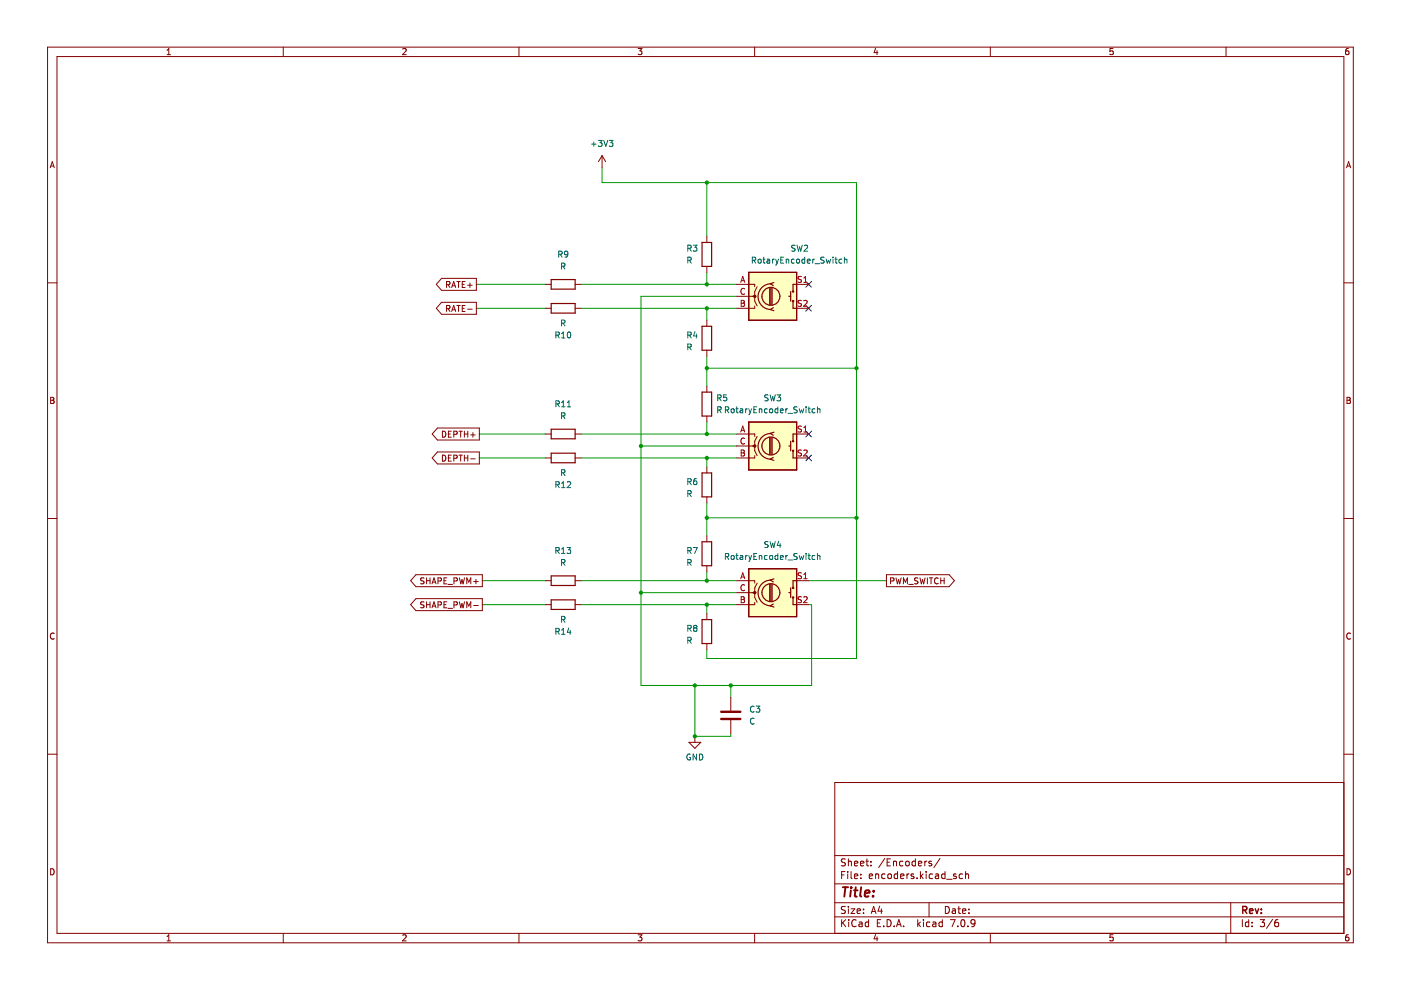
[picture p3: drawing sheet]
<svg xmlns="http://www.w3.org/2000/svg" width="297mm" height="210mm" viewBox="0 0 297 210" stroke-linecap="round" stroke-linejoin="round" font-family="sans-serif">
<g fill="none" stroke="#840000" stroke-width=".21">
<path d="M10.1 10h276.8v189.9h-276.8zM12.1 12h272.8v185.9h-272.8zM35.4 11.6h.8M35.4 10.7l.4-.4v1.3M60.1 10v2M85.4 10.4l.5-.1 .2 .4-.8 .9h.8M110 10v2M135.3 10.3h.8l-.4 .5 .3 .1v.6l-.1 .1-.6-.1M160 10v2M185.6 10.2l-.3 1h.8M185.9 10.7v.9M210 10v2"/>
<path d="M236 10.3h-.6l-.1 .6 .6-.1 .1 .7-.2 .1-.5-.1M259.9 10v2M285.9 10.3h-.4l-.2 .3v.7l.2 .3 .5-.1-.1-.7h-.4l-.2 .2M10.6 35.6l.5-1.3 .4 1.3M10.8 35.2h.6M285.5 35.6l.4-1.3 .5 1.3M285.6 35.2h.6M10.1 60h2M284.9 60h2M10.7 84.2h.5l.2 .3-.2 .4 .2 .1 .1 .3-.3 .2h-.5zM10.7 84.9h.5M285.6 84.2h.4l.3 .3-.3 .4 .3 .1v.3l-.2 .2h-.5z"/>
<path d="M285.6 84.9h.4M10.1 109.9h2M284.9 109.9h2M11.5 134.3a.58 .58 0 0 0-.8 .6 .58 .58 0 0 0 .8 .5M286.3 134.3a.58 .58 0 0 0-.8 .6 .58 .58 0 0 0 .8 .5M10.1 159.9h2M284.9 159.9h2M284.9 165.9h-107.9v32M10.7 184.2a.66 .66 0 0 1 .8 .6 .66 .66 0 0 1-.8 .7zM35.4 198.6l.4-.4v1.3M35.4 199.5h.8M60.1 197.9v2"/>
<path d="M85.4 198.3l.5-.1 .2 .4-.8 .9h.8M110 197.9v2M135.3 198.2h.8l-.4 .5 .3 .1v.6l-.1 .1-.6-.1M160 197.9v2M177 194.4h107.9M177 191.4h107.9M177 187.4h107.9M177 181.4h107.9M178.4 195v1.5M178.4 185.5h.5M178.7 195.6l.6 .9M179.2 184.8h-.8v1.5"/>
<path d="M179.2 192.3l-.5-.1-.3 .1v.5l.7 .2 .1 .4-.3 .3-.5-.1M179.2 182.2l-.5-.1-.3 .1v.5l.7 .2 .1 .4-.3 .3-.5-.1M179.3 195l-.9 .8M179.7 184.8v.1M179.7 185.3v1M179.9 182.1v1.5M179.9 192.2v.1M179.9 192.7v1M179.9 182.7l.2-.1 .3 .1 .1 .9M179.9 195v.1M179.9 195.5v1M180.4 192.7h.8l-.8 1h.8"/>
<path d="M180.4 184.8v1.3l.3 .2M181.2 185.8l.7-.2-.1-.2-.4-.1-.2 .2v.7h.6M181.2 183.1l.7-.2-.1-.2-.4-.1-.2 .2v.7h.6M181.5 195.1a.71 .71 0 0 0-1 .5 .71 .71 0 0 0 .7 .9l.3-.2M181.7 193.2l.7-.2v-.2l-.5-.1-.2 .2 .1 .7h.6M182.2 195.6h.5l.1 .9M182.4 183.1l.8-.2-.1-.2-.4-.1-.3 .2 .1 .7h.6M182.5 186.1v.2M182.5 185.4v.1M182.8 195.8l-.5 .1-.2 .2 .2 .4 .5-.1M183.1 193.5v.2M183.1 192.8v.1"/>
<path d="M183.6 182.6h.6M183.8 182.1v1.3l.4 .2M184.2 195.6l-.5-.1-.3 .3 .2 .6h.6M184.2 195v1.5M184.3 185.8l.7-.2-.1-.2-.4-.1-.2 .2 .1 .7h.5M184.7 183.4v.2M184.7 182.7v.1M184.7 193.7l.5-1.5 .5 1.5M184.9 193.3h.7M185.6 198.1l-.3 1h.8M185.7 185.4l.2-.1 .3 .1 .1 .9M185.7 185.3v1"/>
<path d="M185.9 198.6v.9M186 195.7h.5M186.5 192.1l-.3 1.1h.9M186.7 195h-.7v1.5h.7M186.9 192.7v1M187.4 196.3v.2M187.6 182l-1.3 1.9M187.7 185.4l-.5-.1-.3 .3 .2 .6h.6M188.1 195a.76 .76 0 0 1 .8 .7 .76 .76 0 0 1-.8 .8zM188.1 182.8h.5M188.3 185.4l.2-.1 .4 .1 .1 .6-.1 .2-.4 .1-.2-.2zM188.8 182.1h-.7v1.5h.7"/>
<path d="M189.4 182.7l.3-.1 .3 .1 .1 .9M189.4 182.6v1M189.6 196.3v.2M190.1 196.5l.5-1.5 .5 1.5M190.2 196.1h.7M190.3 185.4l-.4-.1-.3 .3 .1 .6h.6M190.3 184.8v1.5M190.9 185.8l.8-.2-.1-.2-.4-.1-.3 .2 .1 .7h.6M191.4 182.7l-.4-.1-.3 .3 .2 .6h.5M191.6 196.3v.2M192.2 182.7l.3-.1 .3 .3v.4l-.3 .3-.3-.1-.2-.2zM192.3 185.3v1"/>
<path d="M192.7 185.3l-.4 .3M193.7 185.4l-.3-.1-.2 .2v.2l.5 .2v.3h-.5M194.1 182.7l-.4-.1-.3 .3 .1 .6h.6M194.1 182.1v1.5M194.4 186.1v.2M194.6 195v1.5M194.7 183.1l.7-.2v-.2l-.5-.1-.2 .2 .1 .7h.6M194.7 195.9l.5 .6M195.2 184.8v1.5M195.2 195.5l-.6 .6M195.3 185.7l.4 .6M195.7 185.3l-.5 .6"/>
<path d="M195.8 195v.1M195.8 195.5v1M196.1 182.6v1M196.4 184.8v.1M196.4 185.3v1M196.5 182.6l-.4 .3M197 191.4v3M197.1 195.6l-.4-.1-.3 .3 .2 .6h.5M197.5 182.7l-.4-.1-.2 .2 .1 .2 .5 .2v.3h-.6M197.7 185.4l-.4-.1-.3 .3 .1 .6h.6M197.8 195.6h.6v.9M198.4 185.4h.5l.1 .9"/>
<path d="M198.4 195.8l-.5 .1-.2 .2 .2 .4 .5-.1M199 185.6l-.5 .1-.2 .2 .2 .4 .5-.1M199.3 182l-1.3 1.9M199.8 195.6l-.4-.1-.3 .3 .1 .6h.6M199.8 195v1.5M200.4 185.4l-.5-.1-.3 .3 .2 .6h.6M200.4 184.8v1.5M200.4 192.2a.76 .76 0 0 1 .9 .7 .76 .76 0 0 1-.9 .8zM200.7 186.4h1.2M201.5 195h1l-.6 1.5M201.9 192.8h.6l.1 .9M202.6 193l-.5 .1-.2 .2 .2 .4 .5-.1"/>
<path d="M202.7 185.4l-.3-.1-.3 .2 .1 .2 .5 .2v.3h-.6M203.1 192.7h.5M203.1 196.3v.2M203.3 192.2v1.3l.3 .2M203.9 195.1l.2-.1a.8 .8 0 0 1 .5 .7 .8 .8 0 0 1-.5 .8l-.4-.6zM204.1 193.2l.7-.2-.1-.2-.4-.1-.2 .2v.7h.6M204.1 185.4l-.5-.1-.2 .3 .1 .6h.6M204.7 185.4l.2-.1 .4 .1 .1 .9M204.7 184.8v1.5M205.2 196.3v.2M205.4 193.5v.2M205.4 192.8v.1"/>
<path d="M206.7 195.6l-.3 .3h-.3l-.2-.3v-.3l.2-.3 .5 .1 .1 .2a1 1 0 0 1-.4 1.2h-.3M210 197.9v2M236 198.2h-.6l-.1 .6 .6-.1 .1 .7-.2 .1-.5-.1M259.9 197.9v2M260.9 191.4v6.5M263.4 195v1.5M264.8 195.6l-.5-.1-.3 .3 .2 .6h.6M264.8 195v1.5M265.5 196.3v.2M265.5 195.6v.1M267.2 195h.9l-.5 .6 .4 .1v.6l-.2 .2-.6-.2M269.8 194.9l-1.3 1.9"/>
<path d="M271 195l-.5 .1a1.01 1.01 0 0 0 0 1.4l.5-.2 .1-.5-.3-.2h-.4l-.1 .2M285.6 184.2a.66 .66 0 0 1 .7 .6 .66 .66 0 0 1-.7 .7zM285.9 198.2l-.4 .1-.2 .2v.7l.2 .3 .5-.1-.1-.7h-.4l-.2 .2"/>
</g>
<path d="M263.5 193l.7-.1 .2-.2-.1-.4-.8-.1v1.5M263.9 193l.5 .7M264.9 193.2l.7-.2v-.3h-.5l-.2 .2 .1 .7h.6M266.1 192.7l.4 1 .4-1M267.4 193.5v.2M267.4 192.7v.2" fill="none" stroke="#840000" stroke-width=".3"/>
<path d="M178.7 188.1h1.1M179.3 188.1l-.3 2M180.4 188.8l-.2 1.3M180.5 188.1v.2M181.1 188.8h.7M181.4 188.1l-.2 1.7 .1 .2 .4 .1M182.6 188.1l-.2 1.7 .2 .3M183.4 189.4l.9-.2v-.3h-.8l-.2 .9 .3 .3 .6-.1M185.1 189.9v.2M185.2 188.9v.2" fill="none" stroke="#840000" stroke-width=".4"/>
<path d="M158.7 120.6h10.2v10.1h-10.2z" fill-rule="evenodd" fill="#ffffc2"/>
<path d="M158.7 120.6h10.2v10.1h-10.2z" fill="none" stroke="#840000" stroke-width=".25"/>
<path d="M158.7 89.5h10.2v10.1h-10.2z" fill-rule="evenodd" fill="#ffffc2"/>
<path d="M158.7 89.5h10.2v10.1h-10.2z" fill="none" stroke="#840000" stroke-width=".25"/>
<path d="M158.7 57.8h10.2v10.1h-10.2z" fill-rule="evenodd" fill="#ffffc2"/>
<path d="M116.9 59.3h5v2h-5zM158.7 57.8h10.2v10.1h-10.2zM116.9 64.4h5v2h-5zM116.9 91h5v2h-5zM116.9 96.1h5v2h-5zM148.8 114.9h2.1v5h-2.1zM116.9 122.1h5v2h-5zM116.9 127.2h5v2h-5zM148.8 131.4h2.1v5h-2.1zM158.7 120.6h10.2v10.1h-10.2z" fill="none" stroke="#840000" stroke-width=".25"/>
<path d="M170.8 59.7l1.3 1.2M172.1 59.7l-1.3 1.2M170.8 64.8l1.3 1.2M172.1 64.8l-1.3 1.2M170.8 96.5l1.3 1.2M170.8 91.4l1.3 1.2M172.1 96.5l-1.3 1.2M172.1 91.4l-1.3 1.2" fill="none" stroke="#000084" stroke-width=".21"/>
<g fill="none" stroke="#009600" stroke-width=".21">
<path d="M127.7 35.5v3.2h53.9v100.9h-31.7v-1.9M149.9 38.7v11.4M149.9 57.8v2.5M101 60.3h14.6M101 65.4h14.6M123.2 60.3h33M123.2 65.4h33M149.9 65.4v2.5M149.9 75.5v6.4M149.9 78.1h31.7M156.2 62.8h-20.3v82.5h36.2v-17.1h-.7M101.6 97.1h14"/>
<path d="M101.6 92h14M123.2 97.1h33M123.2 92h33M135.9 94.6h20.3M149.9 89.5v2.5M149.9 97.1v1.9M149.9 106.6v7M149.9 109.8h31.7M102.3 123.1h13.3M102.3 128.2h13.3M123.2 123.1h33M123.2 128.2h33"/>
<path d="M135.9 125.7h20.3M149.9 121.2v1.9M149.9 128.2v1.9M171.4 123.1h16.5M147.3 145.3v10.8h7.6v-.6M154.9 145.3v2.6"/>
</g>
<g fill="none" stroke="#840000" stroke-width=".21">
<path d="M93.6 59h7.4v2.6h-7.4l-1.1-1.3zM96.9 59.7h.7M97.2 59.7v1.3M98.6 59.7h-.6v1.3h.6M99.6 60v1M93.6 64.1h7.4v2.5h-7.4l-1.1-1.2zM94.7 60.4l.6-.1v-.5l-.6-.1v1.3M94.7 65.4h.6v-.5l-.6-.1v1.2M95 60.4l.4 .6M95 65.4l.4 .6M95.8 61l.4-1.3 .4 1.3M95.8 66l.4-1.2 .4 1.2"/>
<path d="M95.9 60.6h.6M95.9 65.7h.6M96.9 64.8h.7M97.2 64.8v1.2M98 60.3h.4M98 65.4h.4M98.6 64.8h-.6v1.2h.6M99.2 60.5h.9M99.2 65.6h.9M115.6 65.4h1.3M115.6 60.3h1.3M121.9 65.4h1.3"/>
<path d="M121.9 60.3h1.3M92.7 90.8h8.9v2.5h-8.9l-1.1-1.3zM92.7 95.8h8.9v2.6h-8.9l-1.1-1.3zM93.8 91.4a.64 .64 0 0 1 .7 .7 .64 .64 0 0 1-.7 .6zM93.8 96.5a.64 .64 0 0 1 .7 .6 .64 .64 0 0 1-.7 .7zM95.1 97.1h.4M95.1 92h.4M95.7 96.5h-.6v1.3h.6M95.7 91.4h-.6v1.3h.6M96.2 97.2l.6-.1 .1-.5-.7-.1v1.3M96.2 92.1l.6-.1 .1-.5-.7-.1v1.3M97.3 96.5h.7"/>
<path d="M97.3 91.4h.7M97.7 91.4v1.3M97.7 96.5v1.3M98.5 97.1h.7M98.5 91.4v1.3M98.5 96.5v1.3M98.5 92h.7M99.2 91.4v1.3M99.2 96.5v1.3M99.8 97.3h1M99.8 92.2h1M100.3 91.7v1"/>
<path d="M115.6 97.1h1.3M115.6 92h1.3M121.9 97.1h1.3M121.9 92h1.3M149.9 113.6v1.3M149.9 119.9v1.3M88.2 121.9h14.1v2.5h-14.1l-1.1-1.3zM88.2 126.9h14.1v2.6h-14.1l-1.1-1.3zM89.9 122.6h-.7v.4l.6 .2 .1 .3-.2 .3-.5-.1M89.9 127.7h-.7v.4l.6 .2 .1 .3-.2 .3-.5-.1M90.4 122.5v1.3M90.4 127.6v1.3"/>
<path d="M90.4 123.1h.8M90.4 128.2h.8M91.2 122.5v1.3M91.2 127.6v1.3M91.6 123.8l.4-1.3 .4 1.3M91.6 128.9l.4-1.3 .4 1.3M91.7 123.4h.6M91.7 128.5h.6M92.9 123.2l.6-.1v-.5l-.6-.1v1.3M92.9 128.3l.6-.1v-.5l-.6-.1v1.3M94.1 123.1h.5M94.1 128.2h.5"/>
<path d="M94.7 122.5h-.6v1.3h.6M94.7 127.6h-.6v1.3h.6M95 123.9h.9M95 129h.9M96.2 123.2l.7-.1v-.5l-.7-.1v1.3M96.2 128.3l.7-.1v-.5l-.7-.1v1.3M97.4 122.5l.3 1.3 .2-.9 .3 .9 .3-1.3M97.4 127.6l.3 1.3 .2-.9 .3 .9 .3-1.3M99 123.8v-1.3l.4 .9 .4-.9v1.3M99 128.9v-1.3l.4 .9 .4-.9v1.3M100.4 123.3h1M100.4 128.4h1"/>
<path d="M100.9 122.8v1M115.6 123.1h1.3M115.6 128.2h1.3M121.9 123.1h1.3M121.9 128.2h1.3M149.9 130.1v1.3M149.9 136.4v1.3M187.9 121.9h13.3l1.2 1.2-1.2 1.3h-13.3zM188.8 123.2l.6-.1 .1-.5-.7-.1v1.3M190 122.5l.3 1.3 .2-.9 .3 .9 .3-1.3M191.5 123.8v-1.3l.5 .9 .4-.9v1.3M192.7 123.9h1"/>
<path d="M194.6 122.6h-.6v.4l.5 .2 .1 .3-.2 .3-.5-.1M195 122.5l.3 1.3 .3-.9 .2 .9 .3-1.3M196.6 122.5v1.3M197 122.5h.8M197.4 122.5v1.3M198.9 122.6a.56 .56 0 0 0-.8 .6 .56 .56 0 0 0 .8 .5M199.5 123.1h.7M199.5 122.5v1.3M200.2 122.5v1.3M146.1 157.4h2.5l-1.3 1.3zM147.3 156.1v1.3M154.9 147.9v2.8"/>
<path d="M154.9 152.7v2.8"/>
</g>
<g fill="none" stroke="#006464" stroke-width=".21">
<path d="M118.5 53.9h.6v-.5l-.6-.1v1.2M118.8 53.9l.4 .6M119.1 56.5l.6-.1v-.5l-.6-.1v1.3M119.4 56.5l.4 .6M120.4 53.8l-.2 .2h-.4l-.1-.6 .5-.1 .2 .2-.1 .7-.1 .3h-.4M117.9 71.1l.6-.1v-.5l-.6-.1v1.3M118.2 71.1l.4 .6M119.1 68.5h.6v-.5l-.6-.1v1.2M119.1 70.8l.3-.4v1.3M119.1 71.7h.7M119.4 68.5l.4 .6M120.4 70.5l.2-.1a.68 .68 0 0 1 .4 .6 .68 .68 0 0 1-.4 .7l-.3-.5z"/>
<path d="M117.9 85.7l.6-.1v-.5l-.6-.1v1.3M118.2 85.7l.4 .6M119.1 88.2l.6-.1v-.5l-.6-.1v1.3M119.1 85.3l.3-.3v1.3M119.1 86.3h.7M119.4 88.2l.4 .6M120.3 86.3h.7M120.3 85.3l.3-.3v1.3M117.9 102.8l.6-.1v-.5l-.6-.1v1.3M117.9 116.7h.6v-.5l-.6-.1v1.3M118.2 116.7l.4 .7M118.2 102.8l.4 .6"/>
<path d="M119.1 100.2h.6v-.5l-.6-.1v1.3M119.1 119.3l.6-.1v-.5l-.6-.1v1.3M119.1 117.4h.7M119.1 102.5l.3-.4v1.3M119.1 116.4l.3-.3v1.3M119.1 103.4h.7M119.4 119.3l.4 .6M119.4 100.2l.4 .7M120.2 116.1h.8l-.4 .5 .3 .1v.5l-.1 .2-.6-.2M120.3 102.2l.5-.1 .2 .4-.8 .9h.8M145.8 116.7h.6l.1-.5-.7-.1v1.3M145.8 119.3l.6-.1 .1-.5-.7-.1v1.3"/>
<path d="M146.1 116.7l.5 .7M146.1 119.3l.5 .6M147 116.1h.8l-.5 1.3M117.9 133.9l.6-.1v-.5l-.6-.1v1.3M118.2 133.9l.4 .6M119.1 131.3h.6v-.5l-.6-.1v1.2M119.1 133.6l.3-.4v1.3M119.1 134.5h.7M119.4 131.3l.4 .6M120.6 133.2l-.3 .9h.8M120.9 133.6v.9M145.8 133.2h.6l.1-.5-.7-.1v1.3"/>
<path d="M145.8 135.8l.6-.1 .1-.5-.7-.1v1.3M146.1 133.2l.5 .7M146.1 135.8l.5 .6M147.3 133.1l-.3-.2 .3-.3h.2l.3 .2-.3 .3M147.3 133.1l-.3 .3 .1 .3 .2 .2 .3-.1 .2-.2v-.2l-.3-.3M147.3 133.1h.2M146.4 159.9a.58 .58 0 0 0-.8 .6 .58 .58 0 0 0 .8 .5v-.4h-.2M147.7 159.9v1.2l-.7-1.2v1.2M148.3 159.9a.64 .64 0 0 1 .7 .6 .64 .64 0 0 1-.7 .6zM159.9 149.8a.56 .56 0 0 0-.8 .6 .56 .56 0 0 0 .8 .5M159.9 152.4a.56 .56 0 0 0-.8 .5 .56 .56 0 0 0 .8 .5M160.3 149.7h.8l-.4 .5 .3 .1v.6l-.1 .1-.6-.1"/>
</g>
<path d="M152.9 152.4h4.1M152.9 150.9h4.1" fill="none" stroke="#840000" stroke-width=".51"/>
<circle cx="160" cy="125.7" r=".25" fill="#840000"/>
<g fill="none" stroke="#840000" stroke-width=".21">
<path d="M156.2 123.1h3.8v.5M156.2 125.7h3.8M160 127.7v.5h-3.8M160.5 123.6l-.5 1v2.1l.5 1M168.9 128.2h2.5M168.9 123.1h2.5"/>
<circle cx="160" cy="125.7" r=".25"/>
</g>
<g fill="none" stroke="#840000" stroke-width=".25">
<path d="M158.7 89.5h10.2v10.1h-10.2zM163.2 123.9v3.5M163.4 123a2.73 2.73 0 0 0-2.7 2.7 2.73 2.73 0 0 0 2.7 2.8M163.4 123.9v3.5M163.7 123.9v3.5M164 128.1l-.7 .4 .8 .2M164.1 122.7l-.8 .3 .7 .4M167.3 125.7h.3M167.6 124.6v2.1M168.1 126.7v1.5h.8M168.9 123.1h-.8v1.5"/>
<circle cx="163.4" cy="125.7" r="1.9"/>
<circle cx="168.1" cy="126.7" r=".13"/>
<circle cx="168.1" cy="124.6" r=".13"/>
</g>
<path d="M157.1 122.7l.4-1.3 .4 1.3M157.1 126.5h.5l.2 .3-.2 .3 .2 .1 .1 .3-.3 .3h-.5zM157.1 127.1h.5M157.2 122.3h.6M157.9 124.1a.56 .56 0 0 0-.8 .5 .56 .56 0 0 0 .8 .5M169.9 126.6h-.6v.4l.5 .2 .1 .3-.2 .3-.5-.1M169.9 121.5l-.6 .1v.3l.5 .3 .1 .3-.2 .2-.5-.1M170.4 126.6l.5-.1 .2 .4-.7 .9h.7M170.4 122.7h.7M170.4 121.8l.4-.4v1.3" fill="none" stroke="#a90000" stroke-width=".21"/>
<g fill="none" stroke="#006464" stroke-width=".21">
<path d="M153.8 118h.6l.1-.5-.7-.1v1.2M154.1 118l.4 .6M155.1 117.9l.1-.1 .4 .1-.1 .7-.4-.1zM156 117.8h.5M156.2 117.4v1l.3 .2M156.9 117.8h.5l.1 .8M157.5 118.1l-.6 .2 .2 .3h.4M158.1 117.8v.8M158.4 117.8l-.3 .2M158.7 117.8l.4 .8M159.1 118.6l-.4 .4M159.4 117.8l-.3 .8"/>
<path d="M159.8 118h.5M160.4 117.4h-.6v1.2h.6M161 117.9l.5-.1v.8M161 117.8v.8M162.7 117.8h-.4l-.2 .2 .1 .6h.5M162.9 114.9h-.7v.4l.5 .2 .2 .3-.3 .3-.5-.1M163.2 117.9l.2-.1 .4 .1-.1 .7-.5-.1zM163.3 114.8l.3 1.3 .2-.9 .3 .9 .3-1.3M164.9 117.8h-.3l-.3 .2 .1 .6h.5M164.9 117.4v1.2M165.1 114.8l-.3 .9h.8M165.4 115.2v.9"/>
<path d="M165.5 118.2l.6-.1-.1-.3h-.4l-.1 .2v.6h.5M166.6 117.8v.8M167 117.8l-.4 .2M167.1 118.7h1M169 117.4l-.6 .1v.3l.5 .3 .1 .3-.2 .2h-.5M169.4 117.8l.3 .8 .2-.6 .3 .6 .2-.8M170.9 117.4v.1M170.9 117.8v.8M171.3 117.8h.5M171.5 117.4v1l.3 .2M172.8 117.8h-.4l-.2 .2 .1 .6h.5M173.3 117.9l.5-.1 .1 .8"/>
<path d="M173.3 117.4v1.2"/>
</g>
<circle cx="160" cy="94.6" r=".25" fill="#840000"/>
<g fill="none" stroke="#840000" stroke-width=".21">
<path d="M149.9 50.1v1.3M149.9 56.5v1.3M156.2 92h3.8v.5M156.2 94.6h3.8M160 96.6v.5h-3.8M160.5 92.5l-.5 1v2.1l.5 1M168.9 97.1h2.5M168.9 92h2.5"/>
<circle cx="160" cy="94.6" r=".25"/>
</g>
<g fill="none" stroke="#840000" stroke-width=".25">
<path d="M148.8 51.4h2.1v5.1h-2.1zM158.7 57.8h10.2v10.1h-10.2zM163.2 92.8v3.5M163.4 91.9a2.73 2.73 0 0 0-2.7 2.7 2.73 2.73 0 0 0 2.7 2.8M163.4 92.8v3.5M163.7 92.8v3.5M164 97l-.7 .4 .8 .2M164.1 91.6l-.8 .3 .7 .4M167.3 94.6h.3M167.6 93.5v2.1M168.1 95.6v1.5h.8M168.9 92h-.8v1.5"/>
<circle cx="163.4" cy="94.6" r="1.9"/>
<circle cx="168.1" cy="95.6" r=".13"/>
<circle cx="168.1" cy="93.5" r=".13"/>
</g>
<path d="M157.1 91.6l.4-1.3 .4 1.3M157.1 95.4h.5l.2 .3-.2 .3 .2 .1 .1 .3-.3 .3h-.5zM157.1 96h.5M157.2 91.2h.6M157.9 93a.56 .56 0 0 0-.8 .5 .56 .56 0 0 0 .8 .5M169.9 95.5h-.6v.4l.5 .2 .1 .3-.2 .3-.5-.1M169.9 90.4l-.6 .1v.3l.5 .3 .1 .3-.2 .2-.5-.1M170.4 95.5l.5-.1 .2 .4-.7 .9h.7M170.4 91.6h.7M170.4 90.7l.4-.4v1.3" fill="none" stroke="#a90000" stroke-width=".21"/>
<g fill="none" stroke="#006464" stroke-width=".21">
<path d="M145.8 52.7l.6-.1 .1-.5-.7-.1v1.3M145.8 55.2l.6-.1 .1-.5-.7-.1v1.3M146.1 52.7l.5 .6M146.1 55.2l.5 .6M147 52h.8l-.5 .5 .4 .1v.5l-.2 .2-.5-.2M153.8 86.9h.6l.1-.5-.7-.1v1.2M154.1 86.9l.4 .6M155.1 86.8l.1-.1 .4 .1-.1 .7-.4-.1zM156 86.7h.5M156.2 86.3v1l.3 .2M156.9 86.7h.5l.1 .8M157.5 87l-.6 .2 .2 .3h.4"/>
<path d="M158.1 86.7v.8M158.4 86.7l-.3 .2M158.7 86.7l.4 .8M159.1 87.5l-.4 .4M159.4 86.7l-.3 .8M159.8 86.9h.5M160.4 86.3h-.6v1.2h.6M161 86.8l.5-.1v.8M161 86.7v.8M162.7 86.7h-.4l-.2 .2 .1 .6h.5M162.9 83.8h-.7v.4l.5 .2 .2 .3-.3 .3-.5-.1M163.2 86.8l.2-.1 .4 .1-.1 .7-.5-.1z"/>
<path d="M163.3 83.7l.3 1.3 .2-.9 .3 .9 .3-1.3M164.7 83.7h.8l-.4 .5 .4 .1v.6l-.2 .1-.6-.1M164.9 86.7h-.3l-.3 .2 .1 .6h.5M164.9 86.3v1.2M165.5 87.1l.6-.1-.1-.3h-.4l-.1 .2v.6h.5M166.6 86.7v.8M167 86.7l-.4 .2M167.1 87.6h1M169 86.3l-.6 .1v.3l.5 .3 .1 .3-.2 .2h-.5M169.4 86.7l.3 .8 .2-.6 .3 .6 .2-.8M170.9 86.3v.1M170.9 86.7v.8"/>
<path d="M171.3 86.7h.5M171.5 86.3v1l.3 .2M172.8 86.7h-.4l-.2 .2 .1 .6h.5M173.3 86.8l.5-.1 .1 .8M173.3 86.3v1.2"/>
</g>
<circle cx="160" cy="62.8" r=".25" fill="#840000"/>
<g fill="none" stroke="#840000" stroke-width=".21">
<path d="M127.7 33l-.8 1.3M127.7 33v2.5M127.7 33l.7 1.3M149.9 67.9v1.3M149.9 74.3v1.2M156.2 60.3h3.8v.5M156.2 62.8h3.8M160 64.9v.5h-3.8M160.5 60.8l-.5 1v2l.5 1.1M168.9 65.4h2.5M168.9 60.3h2.5M149.9 81.9v1.2"/>
<path d="M149.9 88.2v1.3M149.9 99v1.3M149.9 105.4v1.2"/>
<circle cx="160" cy="62.8" r=".25"/>
</g>
<g fill="none" stroke="#840000" stroke-width=".25">
<path d="M164.1 59.9l-.8 .3 .7 .3M148.8 69.2h2.1v5.1h-2.1zM163.2 61.1v3.5M163.4 60.2a2.73 2.73 0 0 0-2.7 2.7 2.73 2.73 0 0 0 2.7 2.7M163.4 61.1v3.5M163.7 61.1v3.5M164 65.2l-.7 .4 .8 .3M167.3 62.8h.3M167.6 61.8v2M168.1 63.8v1.6h.8M168.9 60.3h-.8v1.5M148.8 83.1h2.1v5.1h-2.1z"/>
<path d="M148.8 100.3h2.1v5.1h-2.1z"/>
<circle cx="163.4" cy="62.8" r="1.9"/>
<circle cx="168.1" cy="61.8" r=".13"/>
<circle cx="168.1" cy="63.8" r=".13"/>
</g>
<path d="M157.1 59.9l.4-1.3 .4 1.3M157.2 59.5h.6M169.9 58.7h-.6v.4l.5 .2 .1 .3-.2 .3-.5-.1M170.4 59.9h.7M170.4 59l.4-.4v1.3M157.1 63.7h.5l.2 .2-.2 .4 .2 .1 .1 .3-.3 .3h-.5zM157.1 64.3h.5M157.9 61.3a.56 .56 0 0 0-.8 .5 .56 .56 0 0 0 .8 .5M169.9 63.7l-.6 .1v.4l.5 .2 .1 .3-.2 .3-.5-.1M170.4 63.8l.5-.1 .2 .3-.7 1h.7" fill="none" stroke="#a90000" stroke-width=".21"/>
<g fill="none" stroke="#006464" stroke-width=".21">
<path d="M125.4 30.6h1M125.9 30.1v.9M126.9 29.8h.8l-.5 .5 .4 .1v.5l-.2 .1-.5-.1M128 29.8l.4 1.2 .5-1.2M129.2 29.8h.7l-.4 .5 .4 .1v.5l-.2 .1-.5-.1M159.5 55.2l.6-.1 .1-.5-.7-.1v1.3M159.8 55.2l.4 .6M160.8 55.1l.2-.2 .3 .2v.6h-.5zM161.7 54.9h.5M161.9 54.5v1.1l.3 .2M162.6 55h.5l.1 .8M163.2 55.2l-.6 .3 .2 .3 .4-.1"/>
<path d="M163.8 54.9v.9M164.2 54.9l-.4 .3M164.5 54.9l.3 .9M164.8 55.8l-.3 .4M165.1 54.9l-.3 .9M165.5 55.1h.5M166.2 54.5h-.7v1.3h.7M166.7 55.1l.5-.1v.8M166.7 54.9v.9M168.4 55l-.4-.1-.2 .3 .1 .5h.5M168.6 52l-.7 .1v.4l.5 .2 .2 .3-.3 .3-.5-.1M168.9 55.1l.2-.2 .4 .2-.1 .6h-.5z"/>
<path d="M169 52l.3 1.3 .2-1 .3 1 .3-1.3M170.5 52.1l.5-.1 .2 .3-.8 1h.8M170.6 55l-.3-.1-.3 .3 .1 .5h.5M170.6 54.5v1.3M171.2 55.4l.6-.2-.1-.2-.3-.1-.2 .2v.6h.5M172.3 54.9v.9M172.7 54.9l-.4 .3M172.8 55.9h1M174.7 54.6h-.6v.4l.5 .2 .1 .4-.2 .2-.5-.1M175.2 54.9l.2 .9 .2-.6 .3 .6 .2-.9M176.6 54.5v.1M176.6 54.9v.9"/>
<path d="M177 54.9h.5M177.2 54.5v1.1l.3 .2M178.5 55l-.4-.1-.2 .3 .1 .5h.5M179 55.1l.5-.1 .1 .8M179 54.5v1.3M145.8 73.6l.6-.1 .1-.5-.7-.1v1.3M145.8 71.1l.6-.1 .1-.5-.7-.1v1.3M146.1 71.1l.5 .6M146.1 73.6l.5 .6M147.3 70.3l-.3 .9h.8M147.6 70.8v.9M152.2 84.4l.6-.1v-.5l-.6-.1v1.3"/>
<path d="M152.2 86.9h.6v-.5l-.6-.1v1.2M152.5 84.4l.4 .6M152.5 86.9l.4 .6M154.1 83.7h-.7v.6h.6l.1 .6-.2 .1-.5-.1M145.8 102.2l.6-.1 .1-.5-.7-.1v1.3M145.8 104.7l.6-.1 .1-.5-.7-.1v1.3M146.1 102.2l.5 .6M146.1 104.7l.5 .6M147.6 101.5h-.3l-.2 .3-.1 .7 .3 .3 .4-.2-.1-.6h-.3l-.3 .2"/>
</g>
<g fill="#009600">
<circle cx="135.9" cy="125.7" r=".46"/>
<circle cx="149.9" cy="109.8" r=".46"/>
<circle cx="147.3" cy="156.1" r=".46"/>
<circle cx="147.3" cy="145.3" r=".46"/>
<circle cx="149.9" cy="128.2" r=".46"/>
<circle cx="149.9" cy="123.1" r=".46"/>
<circle cx="154.9" cy="145.3" r=".46"/>
<circle cx="181.6" cy="78.1" r=".46"/>
<circle cx="149.9" cy="60.3" r=".46"/>
<circle cx="149.9" cy="65.4" r=".46"/>
<circle cx="135.9" cy="94.6" r=".46"/>
<circle cx="149.9" cy="97.1" r=".46"/>
<circle cx="181.6" cy="109.8" r=".46"/>
<circle cx="149.9" cy="92" r=".46"/>
<circle cx="149.9" cy="78.1" r=".46"/>
<circle cx="149.9" cy="38.7" r=".46"/>
</g>
</svg>
